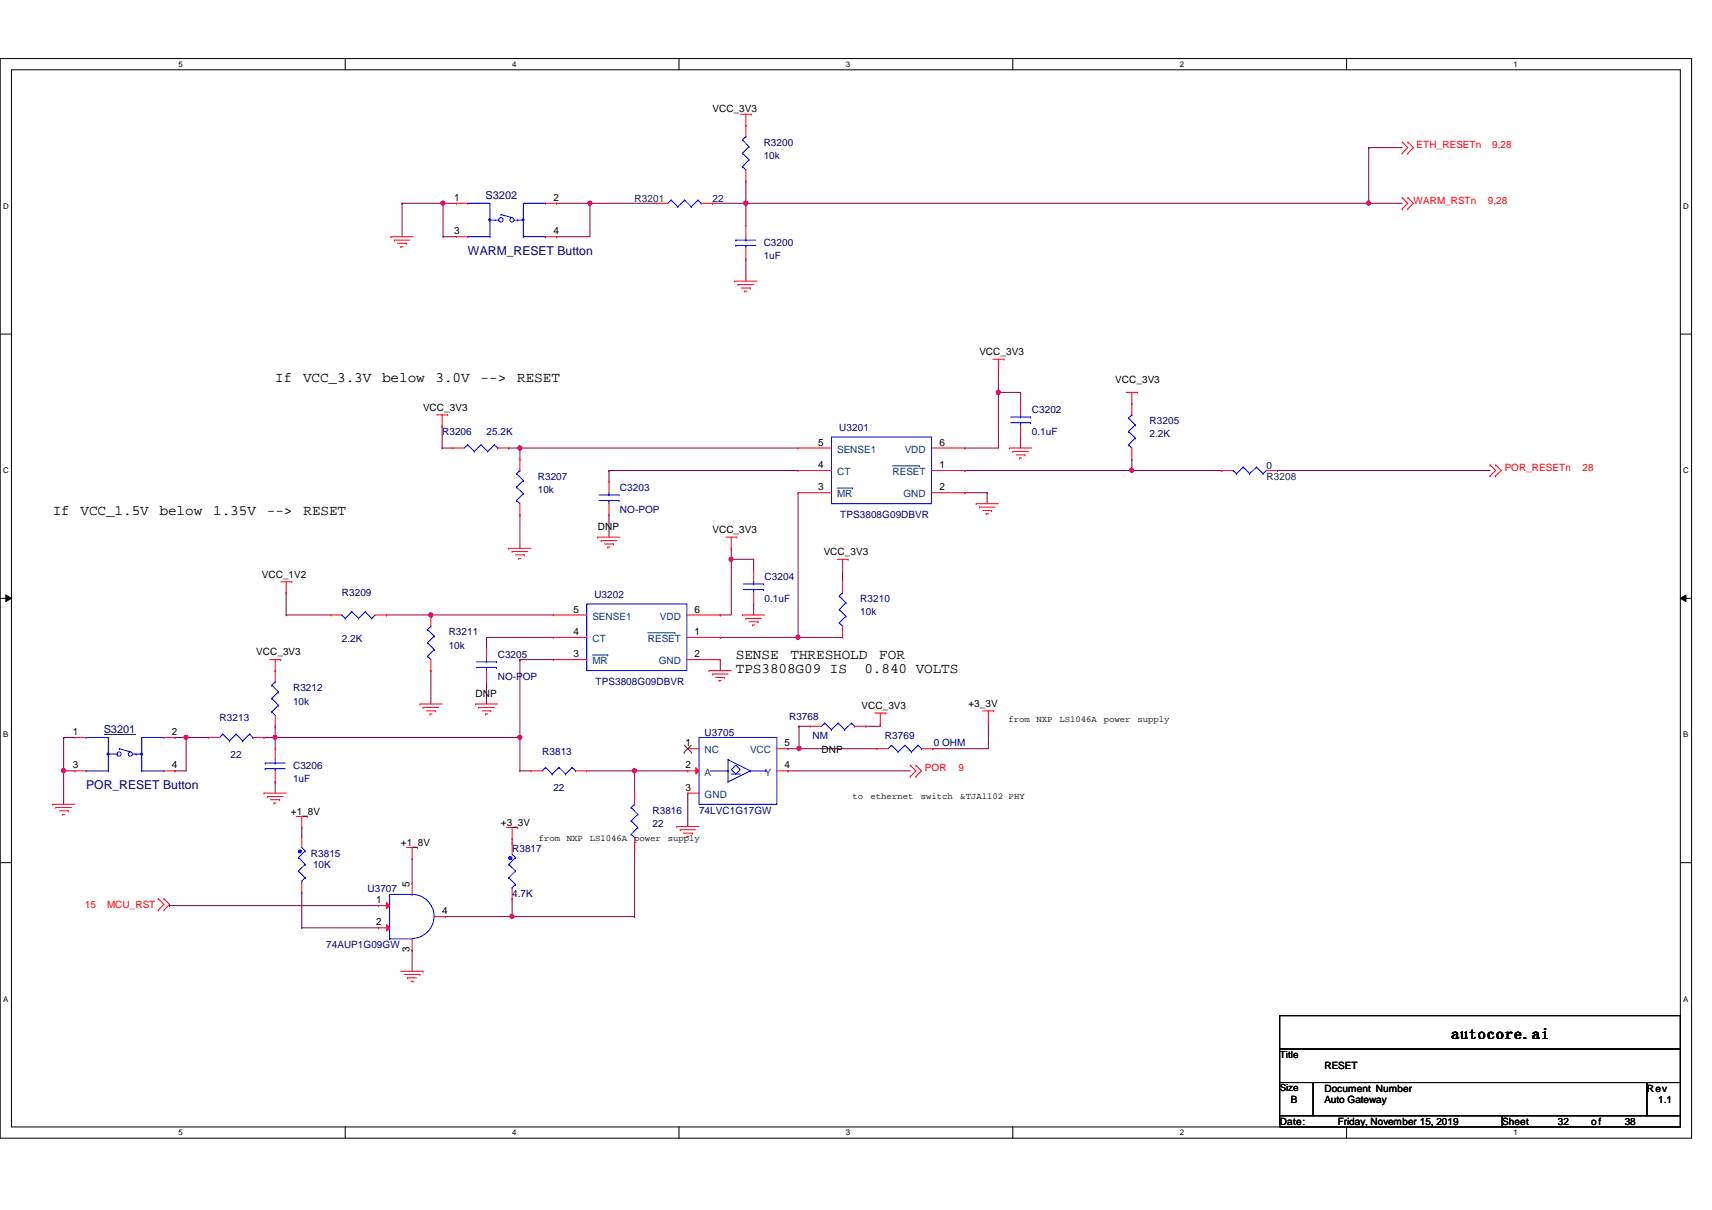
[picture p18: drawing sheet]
<svg xmlns="http://www.w3.org/2000/svg" width="297mm" height="210mm" viewBox="0 0 297 210" stroke-linecap="round" stroke-linejoin="round" font-family="sans-serif">
<defs><g id="words">
<text font-size="2.7" x="251.9" y="180.2">autocore.ai</text>
<g font-size="2.5">
<text x="47.7" y="66.2">If</text>
<text x="52.6" y="66.2">VCC_3.3V</text>
<text x="66.3" y="66.2">below</text>
<text x="75.6" y="66.2">3.0V</text>
<text x="83.4" y="66.2">--&gt;</text>
<text x="89.7" y="66.2">RESET</text>
<text x="9.1" y="89.4">If</text>
<text x="14" y="89.4">VCC_1.5V</text>
<text x="27.7" y="89.4">below</text>
<text x="37" y="89.4">1.35V</text>
<text x="46.3" y="89.4">--&gt;</text>
<text x="52.7" y="89.4">RESET</text>
<text x="127.7" y="114.3">SENSE</text>
<text x="127.7" y="116.8">TPS3808G09 IS</text>
<text x="137.2" y="114.3">THRESHOLD</text>
<text x="150" y="116.8">0.840 VOLTS</text>
<text x="152.6" y="114.3">FOR</text>
</g>
<g font-size="2.1" fill="#000080">
<text x="81.1" y="44.2">WARM_RESET Button</text>
<text x="14.9" y="136.8">POR_RESET Button</text>
</g>
<g font-size="1.9" fill="#000080">
<text x="84.2" y="34.5">S3202</text>
<text x="18" y="127.1">S3201</text>
</g>
<g font-size="1.7">
<text x="123.6" y="19.5">VCC_3V3</text>
<text x="78.8" y="34.8">1</text>
<text x="96" y="34.8">2</text>
<text x="78.8" y="40.6">3</text>
<text x="96" y="40.6">4</text>
<text x="169.9" y="61.6">VCC_3V3</text>
<text x="73.4" y="71.2">VCC_3V3</text>
<text x="193.5" y="66.4">VCC_3V3</text>
<text x="141.9" y="77.3">5</text>
<text x="163" y="77.3">6</text>
<text x="141.9" y="81.2">4</text>
<text x="163" y="81.2">1</text>
<text x="141.9" y="85">3</text>
<text x="163" y="85">2</text>
<text x="103.7" y="91.9">DNP</text>
<text x="123.6" y="92.5">VCC_3V3</text>
<text x="45.4" y="100.2">VCC_1V2</text>
<text x="142.9" y="96.4">VCC_3V3</text>
<text x="99.5" y="106.3">5</text>
<text x="120.5" y="106.3">6</text>
<text x="44.4" y="113.7">VCC_3V3</text>
<text x="99.5" y="110.2">4</text>
<text x="120.5" y="110.2">1</text>
<text x="99.5" y="114">3</text>
<text x="120.5" y="114">2</text>
<text x="82.5" y="120.9">DNP</text>
<text x="149.5" y="123">VCC_3V3</text>
<text x="168" y="122.6">+3_3V</text>
<text x="12.6" y="127.5">1</text>
<text x="29.8" y="127.5">2</text>
<text x="119" y="129.5">1</text>
<text x="136.1" y="129.5">5</text>
<text x="142.5" y="130.7">DNP</text>
<text x="12.6" y="133.3">3</text>
<text x="29.8" y="133.3">4</text>
<text x="119" y="133.3">2</text>
<text x="119" y="137.2">3</text>
<text x="136.1" y="133.3">4</text>
<text x="50.5" y="141.3">+1_8V</text>
<text x="86.9" y="143.3">+3_3V</text>
<text x="69.6" y="146.7">+1_8V</text>
<text x="71.1" y="153.8" transform="rotate(-90 71.1 153.8)">5</text>
<text x="65.3" y="160.5">2</text>
<text x="65.3" y="156.7">1</text>
<text x="76.7" y="158.6">4</text>
<text x="71.1" y="165.2" transform="rotate(-90 71.1 165.2)">3</text>
<text x="222" y="183.5">Title</text>
<text x="229.8" y="185.5">RESET</text>
<text x="222" y="189.3">Size</text>
<text x="224" y="191.3">B</text>
<text x="229.8" y="189.4">Document Number</text>
<text x="229.8" y="191.3">Auto Gateway</text>
<text x="285.7" y="189.4">Rev</text>
<text x="287.7" y="191.3">1.1</text>
<text x="222" y="195.2">Date:</text>
<text x="232.1" y="195.2">Friday, November 15, 2019</text>
<text x="260.6" y="195.2">Sheet</text>
<text x="270.3" y="195.2">32</text>
<text x="276.1" y="195.2">of</text>
<text x="281.9" y="195.2">38</text>
</g>
<g font-size="1.7" fill="#000080">
<text x="132.5" y="25.3">R3200</text>
<text x="132.5" y="27.6">10k</text>
<text x="123.6" y="35">22</text>
<text x="132.5" y="42.7">C3200</text>
<text x="132.5" y="45">1uF</text>
<text x="179" y="71.6">C3202</text>
<text x="76.7" y="75.5">R3206</text>
<text x="84.4" y="75.5">25.2K</text>
<text x="145.6" y="74.7">U3201</text>
<text x="179" y="75.5">0.1uF</text>
<text x="199.5" y="73.6">R3205</text>
<text x="199.5" y="75.9">2.2K</text>
<text x="93.3" y="83.2">R3207</text>
<text x="219.7" y="81.3">0</text>
<text x="93.3" y="85.5">10k</text>
<text x="107.6" y="85.1">C3203</text>
<text x="107.6" y="89">NO-POP</text>
<text x="145.8" y="89.8">TPS3808G09DBVR</text>
<text x="132.7" y="100.6">C3204</text>
<text x="59.3" y="103.5">R3209</text>
<text x="103.1" y="103.7">U3202</text>
<text x="132.7" y="104.4">0.1uF</text>
<text x="149.3" y="104.4">R3210</text>
<text x="149.3" y="106.8">10k</text>
<text x="59.3" y="111.4">2.2K</text>
<text x="77.8" y="110.2">R3211</text>
<text x="77.8" y="112.6">10k</text>
<text x="50.8" y="119.9">R3212</text>
<text x="86.4" y="114.1">C3205</text>
<text x="86.4" y="117.9">NO-POP</text>
<text x="103.3" y="118.7">TPS3808G09DBVR</text>
<text x="38.1" y="125.1">R3213</text>
<text x="50.8" y="122.2">10k</text>
<text x="136.9" y="124.9">R3768</text>
<text x="40" y="131.5">22</text>
<text x="94.1" y="130.9">R3813</text>
<text x="122.3" y="127.6">U3705</text>
<text x="141" y="128.2">NM</text>
<text x="153.5" y="128.2">R3769</text>
<text x="162" y="129.3">0 OHM</text>
<text x="50.8" y="133.4">C3206</text>
<text x="50.8" y="135.7">1uF</text>
<text x="96" y="137.2">22</text>
<text x="113.2" y="141.1">R3816</text>
<text x="113.2" y="143.4">22</text>
<text x="121.3" y="141.1">74LVC1G17GW</text>
<text x="53.9" y="148.6">R3815</text>
<text x="88.9" y="147.9">R3817</text>
<text x="54.3" y="150.6">10K</text>
<text x="63.8" y="154.8">U3707</text>
<text x="88.9" y="155.6">4.7K</text>
<text x="56.6" y="164.5">74AUP1G09GW</text>
</g>
<g font-size="1.7" fill="#f00">
<text x="245.8" y="25.7">ETH_RESETn</text>
<text x="258.9" y="25.7">9,28</text>
<text x="245.2" y="35.3">WARM_RSTn</text>
<text x="258.1" y="35.3">9,28</text>
<text x="261.1" y="81.7">POR_RESETn</text>
<text x="274.6" y="81.7">28</text>
<text x="160.5" y="133.8">POR</text>
<text x="166.3" y="133.8">9</text>
<text x="14.7" y="157.5">15</text>
<text x="18.6" y="157.5">MCU_RST</text>
</g>
<g font-size="1.7" fill="#004040">
<text x="110.1" y="35">R3201</text>
<text x="219.7" y="83.2">R3208</text>
</g>
<g font-size="1.7" fill="#004080">
<text x="145.2" y="82.4">CT</text>
<text x="145.2" y="78.5">SENSE1</text>
<text x="154.9" y="82.4">RESET</text>
<text x="157" y="78.5">VDD</text>
<text x="145.2" y="86.3">MR</text>
<text x="156.8" y="86.3">GND</text>
<text x="102.8" y="107.5">SENSE1</text>
<text x="114.5" y="107.5">VDD</text>
<text x="102.8" y="111.4">CT</text>
<text x="112.4" y="111.4">RESET</text>
<text x="102.8" y="115.2">MR</text>
<text x="114.3" y="115.2">GND</text>
<text x="122.3" y="130.7">NC</text>
<text x="130.1" y="130.7">VCC</text>
<text x="122.3" y="134.5">A</text>
<text x="132.7" y="134.5">Y</text>
<text x="122.3" y="138.4">GND</text>
</g>
<g font-size="1.6">
<text x="175" y="125.3">from</text>
<text x="179.8" y="125.3">NXP</text>
<text x="183.8" y="125.3">LS1046A</text>
<text x="191.5" y="125.3">power</text>
<text x="197.4" y="125.3">supply</text>
<text x="147.9" y="138.6">to</text>
<text x="151" y="138.6">ethernet</text>
<text x="159.8" y="138.6">switch</text>
<text x="166.6" y="138.6">&amp;TJA1102 PHY</text>
<text x="93.5" y="146">from</text>
<text x="98.3" y="146">NXP</text>
<text x="102.3" y="146">LS1046A</text>
<text x="110" y="146">power</text>
<text x="115.9" y="146">supply</text>
</g>
<g font-size="1.4">
<text x="30.9" y="11.6">5</text>
<text x="88.9" y="11.6">4</text>
<text x="146.8" y="11.6">3</text>
<text x="204.7" y="11.6">2</text>
<text x="262.6" y="11.6">1</text>
<text x=".5" y="36.2">D</text>
<text x="292.1" y="36.2">D</text>
<text x=".5" y="82.1">C</text>
<text x="292.1" y="82.1">C</text>
<text x=".5" y="127.9">B</text>
<text x="292.1" y="127.9">B</text>
<text x=".5" y="173.8">A</text>
<text x="292.1" y="173.8">A</text>
<text x="30.9" y="196.9">5</text>
<text x="88.9" y="196.9">4</text>
<text x="146.8" y="196.9">3</text>
<text x="204.7" y="196.9">2</text>
<text x="262.6" y="196.9">1</text>
</g>
</g></defs>
<path d="M0 10.2h293.5v187.2h-293.5zM2 12.1h289.5v183.4h-289.5z" fill="none" stroke="#000" stroke-width=".17"/>
<g fill="#fff">
<path d="M30.9 10.4h.8v1.5h-.8z"/>
<path d="M30.9 195.7h.8v1.5h-.8z"/>
</g>
<path d="M59.9 10.2v1.9M59.9 195.5v1.9" fill="none" stroke="#000" stroke-width=".17"/>
<g fill="#fff">
<path d="M88.9 10.4h.7v1.5h-.7z"/>
<path d="M88.9 195.7h.7v1.5h-.7z"/>
</g>
<path d="M117.8 10.2v1.9M117.8 195.5v1.9" fill="none" stroke="#000" stroke-width=".17"/>
<g fill="#fff">
<path d="M146.8 10.4h.7v1.5h-.7z"/>
<path d="M146.8 195.7h.7v1.5h-.7z"/>
</g>
<path d="M175.7 10.2v1.9M175.7 195.5v1.9" fill="none" stroke="#000" stroke-width=".17"/>
<g fill="#fff">
<path d="M204.7 10.4h.7v1.5h-.7z"/>
<path d="M204.7 195.7h.7v1.5h-.7z"/>
</g>
<path d="M233.6 10.2v1.9M233.6 195.5v1.9" fill="none" stroke="#000" stroke-width=".17"/>
<g fill="#fff">
<path d="M262.6 10.4h.8v1.5h-.8z"/>
<path d="M262.6 195.7h.8v1.5h-.8z"/>
<path d="M.5 35h1v1.5h-1z"/>
<path d="M292.1 35h.9v1.5h-.9z"/>
<path d="M.5 80.9h1v1.5h-1z"/>
<path d="M292.1 80.9h.9v1.5h-.9z"/>
</g>
<path d="M0 58h2M291.5 58h2" fill="none" stroke="#000" stroke-width=".17"/>
<g fill="#fff">
<path d="M.5 126.7h.9v1.5h-.9z"/>
<path d="M292.1 126.7h.8v1.5h-.8z"/>
</g>
<path d="M0 103.8h2M1 103.2l1 .6-1 .6zM291.5 103.8l1-.6v1.2zM291.5 103.8h2" fill="none" stroke="#000" stroke-width=".17"/>
<path d="M1 103.2l1 .6-1 .6zM291.5 103.8l1-.6v1.2z" fill="#000"/>
<g fill="#fff">
<path d="M.5 172.6h.9v1.5h-.9z"/>
<path d="M292.1 172.6h.8v1.5h-.8z"/>
</g>
<path d="M0 149.6h2M291.5 149.6h2" fill="none" stroke="#000" stroke-width=".17"/>
<g fill="none" stroke="#800040" stroke-width=".17">
<path d="M76.7 77.7h.1M76.7 77.7h1.9M90.2 77.7h.1M90.2 77.7v2M173.2 68.1h.1M173.2 68.1v9.6M196.4 79.7h.1M196.4 79.7v1.9M126.9 97h.1M126.9 97v9.7M146.2 99h.1M146.2 99v1.9"/>
<path d="M90.2 114.4h.1M90.2 114.4v13.5M138.5 110.6h.1M138.5 110.6h7.7M47.7 127.9h.1M47.7 127.9v2"/>
</g>
<circle cx="126.8" cy="97" r=".38" fill="#f0f"/>
<circle cx="126.8" cy="97" r=".38" fill="none" stroke="#f0f" stroke-width=".17"/>
<path d="M90.2 114.4h.1M90.2 114.4h5.8M47.7 127.9h.1M47.7 127.9h42.5" fill="none" stroke="#800040" stroke-width=".17"/>
<circle cx="90.2" cy="127.9" r=".37" fill="#f0f"/>
<circle cx="90.2" cy="127.9" r=".37" fill="none" stroke="#f0f" stroke-width=".17"/>
<circle cx="47.7" cy="127.9" r=".37" fill="#f0f"/>
<circle cx="47.7" cy="127.9" r=".37" fill="none" stroke="#f0f" stroke-width=".17"/>
<path d="M74.8 106.7h.1M74.8 106.7h21.2M84.4 110.6h.1M84.4 110.6h11.6" fill="none" stroke="#800040" stroke-width=".17"/>
<circle cx="74.7" cy="106.7" r=".38" fill="#f0f"/>
<circle cx="74.7" cy="106.7" r=".38" fill="none" stroke="#f0f" stroke-width=".17"/>
<g fill="none" stroke="#800040" stroke-width=".17">
<path d="M76.7 73.9h.1M76.7 73.9v3.8M90.2 77.7h.1M90.2 77.7h48.3M173.2 68.1h.1M173.2 68.1h3.9M105.7 81.6h.1M105.7 81.6v1.9M126.9 97h.1M126.9 97h3.9M171.3 85.5h.1M171.3 85.5v1.9"/>
<path d="M49.7 102.8h.1M49.7 102.8v3.9M84.4 110.6h.1M84.4 110.6v1.9M125 106.7h.1M125 114.4h.1M125 106.7h1.9M125 114.4v1.9M47.7 135.6h.1M47.7 135.6v2"/>
</g>
<circle cx="90.2" cy="77.7" r=".38" fill="#f0f"/>
<circle cx="90.2" cy="77.7" r=".38" fill="none" stroke="#f0f" stroke-width=".17"/>
<path d="M105.7 81.6h.1M105.7 81.6h32.8M138.5 85.5h.1M138.5 85.5v25.1" fill="none" stroke="#800040" stroke-width=".17"/>
<circle cx="138.4" cy="110.5" r=".38" fill="#f0f"/>
<circle cx="138.4" cy="110.5" r=".38" fill="none" stroke="#f0f" stroke-width=".17"/>
<g fill="none" stroke="#800040" stroke-width=".17">
<path d="M123.6 35.3h.1M123.6 35.3h5.8M129.4 35.3h.1M129.4 31.4h.1M129.4 31.4v7.7M237.5 35.3h.1M237.5 35.3h5.8M129.4 44.9h.1M129.4 44.9v3.9M88.3 77.7h.1M88.3 77.7h1.9M167.4 77.7h.1"/>
<path d="M167.4 77.7h5.8M173.2 64.2h.1M173.2 64.2v3.9M177.1 75.8h.1M177.1 68.1h.1M177.1 68.1v1.9M177.1 75.8v1.9M90.2 89.3h.1M90.2 89.3v5.8M105.7 89.3h.1M105.7 89.3v3.9M126.9 95.1h.1"/>
<path d="M126.9 95.1v1.9M130.8 97h.1M130.8 97v2M167.4 85.5h.1M167.4 85.5h3.9M196.4 81.6h15.6M212 81.6h.1M221.7 81.6h.1M221.7 81.6h36.8M49.7 106.7h.1M49.7 106.7h7.7M67.1 106.7h.1"/>
<path d="M67.1 106.7h7.7M74.8 116.3h.1M74.8 116.3v5.8M84.4 118.3h.1M84.4 118.3v3.8M125 110.6h.1M125 110.6h13.5M130.8 104.8h.1M130.8 104.8v1.9M45.8 127.9h.1M47.7 126h.1M47.7 126v1.9h-1.9"/>
</g>
<circle cx="173.2" cy="68.1" r=".38" fill="#f0f"/>
<circle cx="173.2" cy="68.1" r=".38" fill="none" stroke="#f0f" stroke-width=".17"/>
<path d="M129.4 35.3h108.1M237.5 35.3h.1" fill="none" stroke="#800040" stroke-width=".17"/>
<circle cx="129.4" cy="35.2" r=".37" fill="#f0f"/>
<circle cx="129.4" cy="35.2" r=".37" fill="none" stroke="#f0f" stroke-width=".17"/>
<circle cx="237.5" cy="35.2" r=".37" fill="#f0f"/>
<circle cx="237.5" cy="35.2" r=".37" fill="none" stroke="#f0f" stroke-width=".17"/>
<path d="M167.4 81.6h.1M167.4 81.6h29" fill="none" stroke="#800040" stroke-width=".17"/>
<circle cx="196.3" cy="81.6" r=".38" fill="#f0f"/>
<circle cx="196.3" cy="81.6" r=".38" fill="none" stroke="#f0f" stroke-width=".17"/>
<path d="M237.5 25.6h.1M237.5 25.6h5.8M237.5 25.6v9.7M11 127.9h.1M11 127.9v5.8M30.3 127.9h.1M30.3 127.9h5.8M32.3 127.9h.1M29.4 157.1h.1M29.4 157.1h36.3" fill="none" stroke="#800040" stroke-width=".17"/>
<circle cx="11" cy="133.7" r=".37" fill="#f0f"/>
<circle cx="11" cy="133.7" r=".37" fill="none" stroke="#f0f" stroke-width=".17"/>
<path d="M11 127.9h.1M11 133.7h.1M11 127.9h2M11 133.7h2M11 133.7v5.8M30.3 133.7h.1M32.3 127.9h.1M32.3 127.9v5.8h-2" fill="none" stroke="#800040" stroke-width=".17"/>
<circle cx="32.3" cy="127.9" r=".37" fill="#f0f"/>
<circle cx="32.3" cy="127.9" r=".37" fill="none" stroke="#f0f" stroke-width=".17"/>
<path d="M69.8 35.3h.1M69.8 35.3h7.1" fill="none" stroke="#800040" stroke-width=".17"/>
<circle cx="76.8" cy="35.2" r=".37" fill="#f0f"/>
<circle cx="76.8" cy="35.2" r=".37" fill="none" stroke="#f0f" stroke-width=".17"/>
<path d="M69.8 35.3h.1M69.8 35.3v5.8M76.9 35.3h.1M76.9 35.3h2.3M76.9 35.3v5.8M96.6 35.3h.1M96.6 35.3h5.8M102.4 35.3h.1M102.4 35.3v5.8h-5.8M76.9 41.1h.1M76.9 41.1h2.3M96.6 41.1h.1" fill="none" stroke="#800040" stroke-width=".17"/>
<circle cx="102.3" cy="35.2" r=".37" fill="#f0f"/>
<circle cx="102.3" cy="35.2" r=".37" fill="none" stroke="#f0f" stroke-width=".17"/>
<g fill="none" stroke="#800040" stroke-width=".17">
<path d="M102.4 35.3h.1M102.4 35.3h11.6M101.8 133.7h8.3M110.1 133.7h.1M119.3 137.6h.1M119.3 137.6v5.8M136.7 129.9h.1M136.7 129.9h15.5M138.6 126h.1M138.6 129.9h.1M138.6 126h2M138.6 126v3.9"/>
<path d="M150.2 126h.1M152.7 125.6h.1M152.7 125.6v.4h-2.5M161.8 129.9h.1M171.5 125.2h.1M171.5 125.2v4.7h-9.7"/>
</g>
<circle cx="138.6" cy="129.8" r=".38" fill="#f0f"/>
<circle cx="138.6" cy="129.8" r=".38" fill="none" stroke="#f0f" stroke-width=".17"/>
<g fill="none" stroke="#800040" stroke-width=".17">
<path d="M90.2 127.9h.1M90.2 133.7h.1M90.2 133.7h2M90.2 127.9v5.8M136.7 133.7h.1M136.7 133.7h21.2M52.4 154.8h.1M52.4 154.8v6.2M71.5 149h.1M71.5 149v4.2M77.3 159h11.6M88.9 159h.1"/>
<path d="M52.4 161h.1M52.4 161h13.3M71.5 164.8h.1M71.5 164.8v3.7"/>
</g>
<circle cx="88.8" cy="159" r=".37" fill="#f0f"/>
<circle cx="88.8" cy="159" r=".37" fill="none" stroke="#f0f" stroke-width=".17"/>
<g fill="none" stroke="#800040" stroke-width=".17">
<path d="M110.1 133.7h.1M110.1 133.7v3.9M110.1 133.7h9.2M119.3 133.7h.1M29.4 157.1h.1M29.4 156.9v.2M52.4 143.6h.1M52.4 143.6v1.5M88.9 155.9h.1M88.9 145.5h.1M88.9 145.5v.8M88.9 155.9v3.1h21.2"/>
<path d="M110.1 147.2h.1M110.1 159h.1M110.1 147.2v11.8"/>
</g>
<circle cx="110.1" cy="133.7" r=".37" fill="#f0f"/>
<circle cx="110.1" cy="133.7" r=".37" fill="none" stroke="#f0f" stroke-width=".17"/>
<g fill="none" stroke="#f00" stroke-width=".17">
<path d="M128.4 19.8h1.9M129.4 19.8v2M130.3 19.8h.1M129.4 21.8h.1M243.3 36.2h.1M243.3 34.3h.1M243.3 26.6h.1M243.3 24.6h.1M243.3 34.3l1 1-1 .9M243.3 24.6l1 1-1 1M244.3 36.2h.1M244.3 34.3h.1"/>
<path d="M244.3 26.6h.1M244.3 24.6h.1M244.3 34.3l.9 1-.9 .9M244.3 24.6l.9 1-.9 1M67.8 41.1h.1M67.8 41.1h3.9M68.4 41.7h.1M68.4 41.7h2.7M69 42.2h1.5M69.6 42.8h.1M69.6 42.8h.3M70.5 42.2h.1"/>
<path d="M127.5 48.8h.1M127.5 48.8h3.8M128.1 49.4h.1M128.1 49.4h2.7M128.6 50h1.6M129.2 50.5h.1M129.2 50.5h.4M130.2 50h.1M75.7 72h2M76.7 73.9h.1M76.7 72v1.9M77.7 72h.1"/>
<path d="M172.3 62.3h1.9M173.2 64.2h.1M173.2 62.3v1.9M174.2 62.3h.1M175.1 77.7h.1M175.1 77.7h3.9M175.7 78.3h.1M175.7 78.3h2.7M176.3 78.9h1.5M176.9 79.5h.1M176.9 79.5h.3M177.8 78.9h.1"/>
<path d="M195.4 68.1h2M196.4 70h.1M196.4 68.1v1.9M197.4 68.1h.1M88.3 95.1h.1M88.3 95.1h3.9M88.9 95.7h.1M88.9 95.7h2.7M89.4 96.3h1.6M90 96.9h.1M90 96.9h.4M91 96.3h.1"/>
<path d="M103.7 93.2h.1M103.7 93.2h3.9M104.3 93.8h.1M104.3 93.8h2.7M104.9 94.4h1.5M105.4 94.9h.1M105.4 94.9h.4M106.4 94.4h.1M125.9 93.2h1.9M126.9 95.1h.1M126.9 93.2v1.9M127.8 93.2h.1"/>
<path d="M145.2 97h1.9M146.2 99h.1M146.2 97v2M147.1 97h.1M169.4 87.4h.1M169.4 87.4h3.8M169.9 88h.1M169.9 88h2.7M170.5 88.6h1.5M171.1 89.1h.1M171.1 89.1h.4M172 88.6h.1"/>
<path d="M258.5 82.5h.1M258.5 80.6h.1M258.5 80.6l1 1-1 .9M259.5 82.5h.1M259.5 80.6h.1M259.5 80.6l1 1-1 .9M46.8 114.4h1.9M47.7 116.3h.1M47.7 114.4v1.9M48.7 114.4h.1M48.7 100.9h1.9M49.7 102.8h.1"/>
<path d="M49.7 100.9v1.9M50.6 100.9h.1M123 116.3h.1M123 116.3h3.9M123.6 116.9h.1M123.6 116.9h2.7M124.2 117.5h1.5M124.8 118.1h.1M124.8 118.1h.3M125.7 117.5h.1M128.8 106.7h.1M128.8 106.7h3.9"/>
<path d="M129.4 107.3h.1M129.4 107.3h2.7M130 107.9h1.5M130.6 108.4h.1M130.6 108.4h.3M131.5 107.9h.1M9.1 139.5h.1M9.1 139.5h3.9M45.8 137.6h.1M45.8 137.6h3.9M46.4 138.2h.1M46.4 138.2h2.7"/>
<path d="M46.9 138.7h1.6M47.5 139.3h.1M47.5 139.3h.4M48.5 138.7h.1M72.9 122.1h.1M72.9 122.1h3.8M73.4 122.7h.1M73.4 122.7h2.7M74 123.3h1.5M74.6 123.9h.1M74.6 123.9h.4M75.5 123.3h.1"/>
<path d="M82.5 122.1h.1M82.5 122.1h3.9M83.1 122.7h.1M83.1 122.7h2.7M83.6 123.3h1.6M84.2 123.9h.1M84.2 123.9h.4M85.2 123.3h.1M151.8 123.7h1.9M152.7 125.6h.1M152.7 123.7v1.9M153.7 123.7h.1"/>
<path d="M157.9 134.7h.1M157.9 132.8h.1M157.9 132.8l1 .9-1 1M158.9 134.7h.1M158.9 132.8h.1M158.9 132.8l1 .9-1 1M170.5 123.3h1.9M171.5 125.2h.1M171.5 123.3v1.9M172.4 123.3h.1M9.7 140.1h.1M9.7 140.1h2.7"/>
<path d="M10.3 140.7h1.6M10.9 141.3h.1M10.9 141.3h.4M11.9 140.7h.1M27.5 157.9h.1M27.5 155.9h.1M27.5 155.9l.9 1-.9 1M28.4 155.9h.1M28.4 157.9h.1M28.4 155.9l1 1-1 1M51.4 141.6h1.9M52.4 143.6h.1"/>
<path d="M52.4 141.6v2M53.3 141.6h.1M70.5 147h1.9M71.5 149h.1M71.5 147v2M72.4 147h.1M87.9 143.6h1.9M88.9 145.5h.1M88.9 143.6v1.9M89.8 143.6h.1M117.4 143.4h.1M117.4 143.4h3.9"/>
<path d="M118 143.9h.1M118 143.9h2.7M118.6 144.5h1.5M119.2 145.1h.1M119.2 145.1h.3M120.1 144.5h.1M69.6 168.5h3.8M70.1 169h2.8M70.7 169.6h.1M70.7 169.6h1.6M71.3 170.2h.4M71.7 170.2h.1"/>
<path d="M72.9 169h.1M73.4 168.5h.1"/>
</g>
<path d="M222 176.2h69.5v5.8h-69.5zM222 182h69.5v5.8h-69.5zM222 187.8h5.8v5.7h-5.8zM222 193.5h38.6v2h-38.6zM227.8 187.8h57.9v5.7h-57.9zM260.6 193.5h30.9v2h-30.9zM285.7 187.8h5.8v5.7h-5.8z" fill="none" stroke="#000" stroke-width=".17"/>
<path d="M88.3 149.9h.1M88.3 152.3h.1M88.3 149.9l1.1 1.2M88.3 152.3l1.1 1.1M88.9 154h.1M88.9 148.2l.5 .6M89.4 148.8h.1M89.4 151.1h.1M89.4 153.4h.1M89.4 148.8l-1.1 1.1M89.4 151.1l-1.1 1.2M89.4 153.4l-.5 .6" fill="none" stroke="#00f" stroke-width=".17"/>
<circle cx="88.5" cy="148.9" r=".29" fill="#00f"/>
<g fill="none" stroke="#00f" stroke-width=".17">
<path d="M175.3 73.3h3.5M175.3 72.3h3.5M177.1 72.3h.1M177.1 73.3h.1M177.1 72v.3M177.1 73.3v.6M178.8 73.3h.1M178.8 72.3h.1M14.9 133.7h.1M14.9 127.9h.1M14.9 127.9h3.9v5.8M14.9 133.7h3.9"/>
<path d="M18.6 130.7h.3v.2h-.3zM18.8 133.7h.1M18.8 130.8h.1M18.8 130.8h1.5M20.3 130.8h.1M20.7 129.9h.1M20.7 129.9l1.9 .5M23 130.8h1.6M23.6 130.8h.1M24.4 130.7h.3v.2h-.3zM24.6 130.8h.1M24.6 133.7h.1"/>
<path d="M24.6 133.7h3.8M28.4 127.9h.1M28.4 133.7h.1M28.4 127.9h-3.8v5.8M121.3 127.9h13.5v11.6h-13.5zM123.2 133.7h3.1M126.3 135.6h.1M126.3 131.8h.1M126.3 133.7h.1M126.3 131.8v3.8M126.3 131.8l3.9 1.9M126.9 133.5l.8-.7 .7 .7-.7 .8z"/>
<path d="M126.9 134.3h1.5M130.2 133.7h.1M130.2 133.7h2.7M130.2 133.7l-3.9 1.9M132.9 133.7h.1"/>
<circle cx="20.7" cy="130.8" r=".38"/>
<circle cx="22.6" cy="130.8" r=".38"/>
<circle cx="88.5" cy="148.9" r=".29"/>
</g>
<g fill="none" stroke="#f00" stroke-width=".17">
<path d="M177.1 70h.1M177.1 75.8h.1M177.1 70v2M177.1 73.9v1.9M13 127.9h.1M13 133.7h.1M13 127.9h1.9M13 133.7h1.9M28.4 127.9h1.9M28.4 133.7h1.9M30.3 127.9h.1M30.3 133.7h.1"/>
<path d="M119.3 129.9h.1M119.3 129.9h2M88.9 146.3h.1M88.9 155.9h.1M88.9 146.3v1.9M88.9 154v1.9"/>
</g>
<path d="M18 127.4h5.5" fill="none" stroke="#000080" stroke-width=".17"/>
<path d="M118.7 130.5h.1M118.7 129.3l1.3 1.2M119.9 129.3l-1.2 1.2M120 130.5h.1" fill="none" stroke="#804000" stroke-width=".17"/>
<path d="M120.7 133.2l.6 .5-.6 .6z" fill="#f00"/>
<g fill="none" stroke="#f00" stroke-width=".17">
<path d="M78.6 77.7h.1M78.6 77.7h2M86.4 77.7h1.9M88.3 77.7h.1M90.2 79.7h.1M90.2 79.7v1.9M196.4 79.7h.1M196.4 70h.1M196.4 70v2M196.4 77.7v2M90.2 89.3h.1M90.2 87.4v1.9"/>
<path d="M96 114.4h.1M96 110.6h.1M96 106.7h.1M96 110.6h5.8M96 114.4h5.8M96 106.7h5.8M119.2 110.6h5.8M119.2 114.4h5.8M119.2 106.7h5.8M125 110.6h.1M125 114.4h.1M125 106.7h.1"/>
<path d="M119.3 133.7h.1M119.3 137.6h.1M119.3 133.7h2M119.3 137.6h2M120.7 133.2l.6 .5-.6 .6zM134.8 133.7h1.9M134.8 129.9h1.9M136.7 133.7h.1M136.7 129.9h.1"/>
</g>
<g fill="none" stroke="#00f" stroke-width=".17">
<path d="M81.1 77.2h.1M81.1 77.2l-.5 .5M81.1 77.2l1.2 1.1M82.3 78.3h.1M83.4 77.2h.1M83.4 77.2l-1.1 1.1M83.4 77.2l1.2 1.1M84.6 78.3h.1M85.8 77.2h.1M85.8 77.2l-1.2 1.1M85.8 77.2l.6 .5M86.4 77.7h.1"/>
<path d="M195.8 77.2h.1M195.8 74.8h.1M195.8 72.5h.1M195.8 77.2l.6 .5M195.8 74.8l1.2 1.2M195.8 72.5l1.2 1.2M196.4 72h.1M196.4 72l-.6 .5M197 76h.1M197 73.7h.1M197 76l-1.2 1.2M197 73.7l-1.2 1.1"/>
<path d="M89.6 86.8h.1M89.6 84.5h.1M89.6 82.2h.1M89.6 86.8l.6 .6M89.6 84.5l1.2 1.1M89.6 82.2l1.2 1.2M90.2 81.6h.1M90.2 81.6l-.6 .6M90.8 85.6h.1M90.8 83.4h.1M90.8 85.6l-1.2 1.2M90.8 83.4l-1.2 1.1"/>
<path d="M101.8 104.8h17.4v11.5h-17.4zM51.8 148.8h.1M51.8 151.1h.1M51.8 148.8l1.2 1.1M51.8 151.1l1.2 1.2M52.4 152.8h.1M52.4 147l.6 .6M53 147.6h.1M53 149.9h.1M53 152.3h.1M53 147.6l-1.2 1.2M53 149.9l-1.2 1.2"/>
<path d="M53 152.3l-.6 .5"/>
</g>
<path d="M102.8 113.6h2.6M105.4 113.6h.1M112.4 109.8h4.7M117.1 109.8h.1" fill="none" stroke="#004080" stroke-width=".17"/>
<circle cx="52" cy="147.7" r=".27" fill="#00f"/>
<g fill="none" stroke="#00f" stroke-width=".17">
<path d="M81.1 35.3h.1M81.1 35.3h3.9v5.8M84.8 38h.3v.3h-.3zM85 38.2h.1M85 38.2h1.5M86.5 38.2h.1M86.9 37.2h.1M86.9 37.2l2 .6M89.2 38.2h1.6M89.8 38.2h.1M90.6 38h.3v.3h-.3zM90.8 38.2h.1"/>
<path d="M94.7 35.3h.1M94.7 35.3h-3.9v5.8M81.1 41.1h.1M81.1 41.1h3.9M85 41.1h.1M90.8 41.1h.1M90.8 41.1h3.9M94.7 41.1h.1M127.7 41.7h.1M127.7 42.6h.1M127.7 41.7h3.4M127.7 42.6h3.4"/>
<path d="M129.4 42.6h.1M129.4 41.7h.1M129.4 41.1v.6M129.4 42.6v.4M213.9 81.6h.1M213.9 81.6l.6 .6M214.5 82.2h.1M215.7 81h.1M215.7 81l1.1 1.2M215.7 81l-1.2 1.2M216.8 82.2h.1M218 81h.1"/>
<path d="M218 81l1.2 1.2M218 81l-1.2 1.2M219.2 82.2h.1M219.7 81.6l-.5 .6M47.2 118.9h.1M47.2 118.9l1.1 1.1M47.7 118.3h.1M47.7 118.3l-.5 .6M74.2 113.8h.1M74.2 111.5h.1M74.2 109.2h.1M74.2 113.8l.6 .6"/>
<path d="M74.2 111.5l1.1 1.2M74.2 109.2l1.1 1.2M74.8 108.6h.1M74.8 108.6l-.6 .6M75.3 112.7h.1M75.3 110.4h.1M75.3 112.7l-1.1 1.1M75.3 110.4l-1.1 1.1M129 102.3h3.5M129 101.3h3.5M130.8 101.3h.1M130.8 102.3h.1"/>
<path d="M130.8 100.9v.4M130.8 102.3v.5M132.5 102.3h.1M132.5 101.3h.1M145.6 108h.1M145.6 105.7h.1M145.6 103.4h.1M145.6 108l.6 .6M145.6 105.7l1.2 1.2M145.6 103.4l1.2 1.2M146.2 102.8h.1M146.2 102.8l-.6 .6"/>
<path d="M146.8 106.9h.1M146.8 104.6h.1M146.8 106.9l-1.2 1.1M146.8 104.6l-1.2 1.1M47.2 123.5h.1M47.2 121.2h.1M47.2 123.5l.5 .6M47.2 121.2l1.1 1.1M48.3 122.3h.1M48.3 120h.1M48.3 122.3l-1.1 1.2M48.3 120l-1.1 1.2"/>
<path d="M94.7 133.1h.1M94.7 133.1l-.6 .6M94.7 133.1l1.1 1.2M95.8 134.3h.1M97 133.1h.1M97 133.1l-1.2 1.2M97 133.1l1.1 1.2M98.1 134.3h.1M99.3 133.1h.1M99.3 133.1l-1.2 1.2M99.3 133.1l.6 .6M99.9 133.7h.1"/>
<path d="M154.7 129.3h.1M154.7 129.3l-.6 .6M154.7 129.3l1.1 1.1M155.8 130.4h.1M157 129.3h.1M157 129.3l-1.2 1.1M157 129.3l1.2 1.1M158.2 130.4h.1M159.3 129.3h.1M159.3 129.3l-1.1 1.1M159.3 129.3l.6 .6M159.9 129.9h.1"/>
<path d="M67.6 155.2h.1M67.6 155.2v7.7M67.6 155.2h3.9M71.5 155.2a3.8 3.8 0 0 1 3.8 3.8 3.8 3.8 0 0 1-3.8 3.8M71.5 155.2h.1M67.6 162.9h.1M67.6 162.9h3.9"/>
<circle cx="86.9" cy="38.1" r=".38"/>
<circle cx="88.8" cy="38.1" r=".38"/>
<circle cx="52" cy="147.7" r=".27"/>
</g>
<g fill="none" stroke="#f00" stroke-width=".17">
<path d="M79.2 35.3h.1M79.2 35.3h1.9M94.7 35.3h1.9M96.6 35.3h.1M129.4 39.1h.1M129.4 39.1v2M79.2 41.1h.1M79.2 41.1h1.9M94.7 41.1h1.9M96.6 41.1h.1M129.4 44.9h.1M129.4 43v1.9"/>
<path d="M130.8 99h.1M130.8 99v1.9M212 81.6h.1M212 81.6h1.9M219.7 81.6h2M221.7 81.6h.1M47.7 116.3h.1M47.7 116.3v2M74.8 116.3h.1M74.8 106.7h.1M74.8 106.7v1.9M74.8 114.4v1.9"/>
<path d="M130.8 104.8h.1M130.8 102.8v2M146.2 110.6h.1M146.2 100.9h.1M146.2 100.9v1.9M146.2 108.6v2M47.7 126h.1M47.7 124.1v1.9M92.2 133.7h.1M92.2 133.7h1.9M99.9 133.7h1.9M101.8 133.7h.1"/>
<path d="M152.2 129.9h.1M152.2 129.9h1.9M159.9 129.9h1.9M161.8 129.9h.1M52.4 145.1h.1M52.4 154.8h.1M52.4 145.1v1.9M52.4 152.8v2M71.5 153.2h.1M71.5 153.2v2M75.3 159h2M77.3 159h.1"/>
<path d="M71.5 164.8h.1M71.5 162.9v1.9"/>
</g>
<path d="M67.1 160.4l.5 .6-.5 .5z" fill="#f00"/>
<path d="M65.7 161h.1M65.7 161h1.9M67.1 160.4l.5 .6-.5 .5z" fill="none" stroke="#f00" stroke-width=".17"/>
<path d="M67.1 156.5l.5 .6-.5 .5z" fill="#f00"/>
<g fill="none" stroke="#f00" stroke-width=".17">
<path d="M114 35.3h.1M114 35.3h1.9M121.7 35.3h1.9M123.6 35.3h.1M129.4 31.4h.1M129.4 21.8h.1M129.4 21.8v1.9M129.4 29.5v1.9M138.5 77.7h.1M138.5 77.7h5.8M161.6 77.7h5.8M167.4 77.7h.1"/>
<path d="M105.7 83.5h.1M105.7 89.3h.1M105.7 83.5v2M105.7 87.4v1.9M138.5 85.5h.1M138.5 81.6h.1M138.5 81.6h5.8M138.5 85.5h5.8M161.6 81.6h5.8M161.6 85.5h5.8M167.4 81.6h.1M167.4 85.5h.1"/>
<path d="M57.4 106.7h.1M57.4 106.7h1.9M65.1 106.7h2M67.1 106.7h.1M84.4 112.5h.1M84.4 118.3h.1M84.4 112.5v1.9M84.4 116.3v2M36.1 127.9h.1M36.1 127.9h2M43.9 127.9h1.9M45.8 127.9h.1"/>
<path d="M47.7 135.6h.1M47.7 129.9h.1M47.7 129.9v1.9M47.7 133.7v1.9M110.1 137.6h.1M110.1 137.6v1.9M140.6 126h.1M140.6 126h1.9M148.3 126h1.9M150.2 126h.1M65.7 157.1h.1M65.7 157.1h1.9"/>
<path d="M67.1 156.5l.5 .6-.5 .5zM110.1 147.2h.1M110.1 145.3v1.9"/>
</g>
<g fill="none" stroke="#00f" stroke-width=".17">
<path d="M116.5 34.7h.1M116.5 34.7l-.6 .6M116.5 34.7l1.1 1.2M117.6 35.9h.1M118.8 34.7h.1M118.8 34.7l-1.2 1.2M118.8 34.7l1.1 1.2M119.9 35.9h.1M121.1 34.7h.1M121.1 34.7l-1.2 1.2M121.1 34.7l.6 .6M121.7 35.3h.1"/>
<path d="M128.8 28.9h.1M128.8 26.6h.1M128.8 24.3h.1M128.8 28.9l.6 .6M128.8 26.6l1.2 1.1M128.8 24.3l1.2 1.1M129.4 23.7h.1M129.4 23.7l-.6 .6M130 27.7h.1M130 25.4h.1M130 27.7l-1.2 1.2M130 25.4l-1.2 1.2"/>
<path d="M144.3 75.8h17.3v11.6h-17.3zM103.9 86.8h3.5M103.9 85.9h3.5M105.7 85.9h.1M105.7 86.8h.1M105.7 85.5v.4M105.7 86.8v.6M107.4 86.8h.1M107.4 85.9h.1M59.3 106.7h.1M59.3 106.7l.6 .6M59.9 107.3h.1"/>
<path d="M61 106.1h.1M61 106.1l1.2 1.2M61 106.1l-1.1 1.2M62.2 107.3h.1M63.4 106.1h.1M63.4 106.1l1.1 1.2M63.4 106.1l-1.2 1.2M64.5 107.3h.1M65.1 106.7l-.6 .6M82.7 115.8h3.4M82.7 114.8h3.4M84.4 114.8h.1"/>
<path d="M84.4 115.8h.1M84.4 114.4v.4M84.4 115.8v.5M86.1 115.8h.1M86.1 114.8h.1M38.6 127.3h.1M38.6 127.3l-.5 .6M38.6 127.3l1.2 1.2M39.8 128.5h.1M41 127.3h.1M41 127.3l-1.2 1.2M41 127.3l1.1 1.2"/>
<path d="M42.1 128.5h.1M43.3 127.3h.1M43.3 127.3l-1.2 1.2M43.3 127.3l.6 .6M43.9 127.9h.1M46 132.4h.1M46 133.3h.1M46 132.4h3.5M46 133.3h3.5M47.7 133.3h.1M47.7 132.4h.1M47.7 131.8v.6"/>
<path d="M47.7 133.3v.4M110.1 139.5h.1M110.1 139.5l-.6 .6M143.1 125.4h.1M143.1 125.4l-.6 .6M143.1 125.4l1.2 1.2M144.3 126.6h.1M145.4 125.4h.1M145.4 125.4l-1.1 1.2M145.4 125.4l1.2 1.2M146.6 126.6h.1M147.7 125.4h.1"/>
<path d="M147.7 125.4l-1.1 1.2M147.7 125.4l.6 .6M148.3 126h.1M109.5 144.7h.1M109.5 142.4h.1M109.5 140.1h.1M109.5 144.7l.6 .6M109.5 142.4l1.2 1.2M109.5 140.1l1.2 1.2M110.7 143.6h.1M110.7 141.3h.1M110.7 143.6l-1.2 1.1"/>
<path d="M110.7 141.3l-1.2 1.1"/>
</g>
<path d="M145.2 84.7h2.7M147.9 84.7h.1M154.9 80.8h4.7M159.6 80.8h.1" fill="none" stroke="#004080" stroke-width=".17"/>
<circle cx="126.8" cy="97" r=".38" fill="#f0f"/>
<circle cx="126.8" cy="97" r=".38" fill="none" stroke="#f0f" stroke-width=".17"/>
<circle cx="90.2" cy="127.9" r=".37" fill="#f0f"/>
<circle cx="90.2" cy="127.9" r=".37" fill="none" stroke="#f0f" stroke-width=".17"/>
<circle cx="47.7" cy="127.9" r=".37" fill="#f0f"/>
<circle cx="47.7" cy="127.9" r=".37" fill="none" stroke="#f0f" stroke-width=".17"/>
<circle cx="74.7" cy="106.7" r=".38" fill="#f0f"/>
<circle cx="74.7" cy="106.7" r=".38" fill="none" stroke="#f0f" stroke-width=".17"/>
<circle cx="90.2" cy="77.7" r=".38" fill="#f0f"/>
<circle cx="90.2" cy="77.7" r=".38" fill="none" stroke="#f0f" stroke-width=".17"/>
<circle cx="138.4" cy="110.5" r=".38" fill="#f0f"/>
<circle cx="138.4" cy="110.5" r=".38" fill="none" stroke="#f0f" stroke-width=".17"/>
<circle cx="173.2" cy="68.1" r=".38" fill="#f0f"/>
<circle cx="173.2" cy="68.1" r=".38" fill="none" stroke="#f0f" stroke-width=".17"/>
<circle cx="129.4" cy="35.2" r=".37" fill="#f0f"/>
<circle cx="129.4" cy="35.2" r=".37" fill="none" stroke="#f0f" stroke-width=".17"/>
<circle cx="237.5" cy="35.2" r=".37" fill="#f0f"/>
<circle cx="237.5" cy="35.2" r=".37" fill="none" stroke="#f0f" stroke-width=".17"/>
<circle cx="196.3" cy="81.6" r=".38" fill="#f0f"/>
<circle cx="196.3" cy="81.6" r=".38" fill="none" stroke="#f0f" stroke-width=".17"/>
<circle cx="11" cy="133.7" r=".37" fill="#f0f"/>
<circle cx="11" cy="133.7" r=".37" fill="none" stroke="#f0f" stroke-width=".17"/>
<circle cx="32.3" cy="127.9" r=".37" fill="#f0f"/>
<circle cx="32.3" cy="127.9" r=".37" fill="none" stroke="#f0f" stroke-width=".17"/>
<circle cx="76.8" cy="35.2" r=".37" fill="#f0f"/>
<circle cx="76.8" cy="35.2" r=".37" fill="none" stroke="#f0f" stroke-width=".17"/>
<circle cx="102.3" cy="35.2" r=".37" fill="#f0f"/>
<circle cx="102.3" cy="35.2" r=".37" fill="none" stroke="#f0f" stroke-width=".17"/>
<circle cx="138.6" cy="129.8" r=".38" fill="#f0f"/>
<circle cx="138.6" cy="129.8" r=".38" fill="none" stroke="#f0f" stroke-width=".17"/>
<circle cx="88.8" cy="159" r=".37" fill="#f0f"/>
<circle cx="88.8" cy="159" r=".37" fill="none" stroke="#f0f" stroke-width=".17"/>
<circle cx="110.1" cy="133.7" r=".37" fill="#f0f"/>
<circle cx="110.1" cy="133.7" r=".37" fill="none" stroke="#f0f" stroke-width=".17"/>
<use href="#words"/>
</svg>
